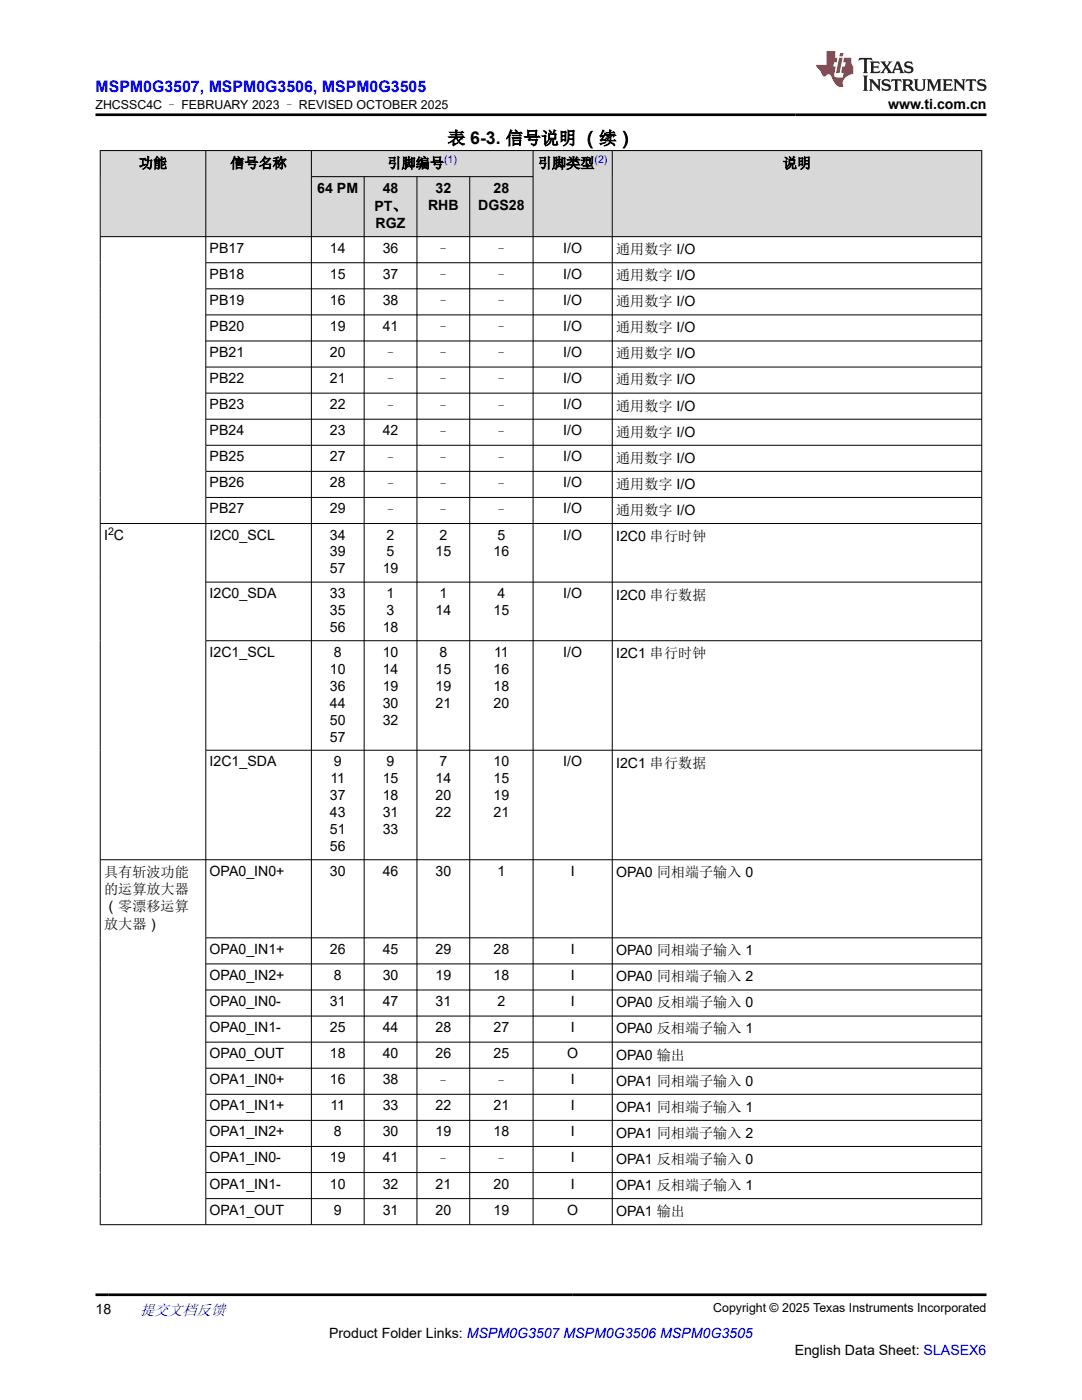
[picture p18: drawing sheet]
<svg xmlns="http://www.w3.org/2000/svg" width="216mm" height="279mm" viewBox="0 0 216 279" stroke-linecap="round" stroke-linejoin="round" font-family="sans-serif">
<defs><g id="words">
<text font-size="3.5" x="89.3" y="28.8">表 6-3. 信号说明 （续）</text>
<text font-size="3.2" fill="#00f" x="19" y="18.3">MSPM0G3507, MSPM0G3506, MSPM0G3505</text>
<text font-size="3" fill="#00f" x="27.9" y="262.4">提交文档反馈</text>
<g font-size="2.8">
<text x="177.2" y="21.7">www.ti.com.cn</text>
<text x="27.7" y="33.5">功能</text>
<text x="46" y="33.5">信号名称</text>
<text x="77.3" y="33.5">引脚编号</text>
<text x="107.3" y="33.5">引脚类型</text>
<text x="156.2" y="33.5">说明</text>
<text x="63.3" y="38.4">64 PM</text>
<text x="76.4" y="38.4">48</text>
<text x="85.4" y="41.8">RHB</text>
<text x="86.9" y="38.4">32</text>
<text x="95.4" y="41.8">DGS28</text>
<text x="98.5" y="38.4">28</text>
<text x="74.7" y="42.1">PT、</text>
<text x="75" y="45.5">RGZ</text>
<text x="41.8" y="50.4">PB17</text>
<text x="65.8" y="50.4">14</text>
<text x="76.4" y="50.4">36</text>
<text x="87.1" y="50.7">–</text>
<text x="98.6" y="50.7">–</text>
<text x="112.4" y="50.4">I/O</text>
<text x="122.9" y="50.7">通用数字 I/O</text>
<text x="41.8" y="55.6">PB18</text>
<text x="65.8" y="55.6">15</text>
<text x="76.4" y="55.6">37</text>
<text x="87.1" y="55.9">–</text>
<text x="98.6" y="55.9">–</text>
<text x="112.4" y="55.6">I/O</text>
<text x="122.9" y="55.9">通用数字 I/O</text>
<text x="41.8" y="60.8">PB19</text>
<text x="65.8" y="60.8">16</text>
<text x="76.4" y="60.8">38</text>
<text x="87.1" y="61.1">–</text>
<text x="98.6" y="61.1">–</text>
<text x="112.4" y="60.8">I/O</text>
<text x="122.9" y="61.1">通用数字 I/O</text>
<text x="41.8" y="66">PB20</text>
<text x="41.8" y="71.2">PB21</text>
<text x="65.8" y="66">19</text>
<text x="65.8" y="71.2">20</text>
<text x="76.4" y="66">41</text>
<text x="76.5" y="71.5">–</text>
<text x="87.1" y="66.3">–</text>
<text x="87.1" y="71.5">–</text>
<text x="98.6" y="66.3">–</text>
<text x="98.6" y="71.5">–</text>
<text x="112.4" y="66">I/O</text>
<text x="112.4" y="71.2">I/O</text>
<text x="122.9" y="66.3">通用数字 I/O</text>
<text x="122.9" y="71.5">通用数字 I/O</text>
<text x="41.8" y="76.4">PB22</text>
<text x="65.8" y="76.4">21</text>
<text x="76.5" y="76.7">–</text>
<text x="87.1" y="76.7">–</text>
<text x="98.6" y="76.7">–</text>
<text x="112.4" y="76.4">I/O</text>
<text x="122.9" y="76.7">通用数字 I/O</text>
<text x="41.8" y="81.6">PB23</text>
<text x="65.8" y="81.6">22</text>
<text x="76.5" y="81.9">–</text>
<text x="87.1" y="81.9">–</text>
<text x="98.6" y="81.9">–</text>
<text x="112.4" y="81.6">I/O</text>
<text x="122.9" y="81.9">通用数字 I/O</text>
<text x="41.8" y="86.9">PB24</text>
<text x="65.8" y="86.9">23</text>
<text x="76.4" y="86.9">42</text>
<text x="87.1" y="87.1">–</text>
<text x="98.6" y="87.1">–</text>
<text x="112.4" y="86.9">I/O</text>
<text x="122.9" y="87.1">通用数字 I/O</text>
<text x="41.8" y="92.1">PB25</text>
<text x="65.8" y="92.1">27</text>
<text x="76.5" y="92.3">–</text>
<text x="87.1" y="92.3">–</text>
<text x="98.6" y="92.3">–</text>
<text x="112.4" y="92.1">I/O</text>
<text x="122.9" y="92.3">通用数字 I/O</text>
<text x="41.8" y="97.3">PB26</text>
<text x="65.8" y="97.3">28</text>
<text x="76.5" y="97.5">–</text>
<text x="87.1" y="97.5">–</text>
<text x="98.6" y="97.5">–</text>
<text x="112.4" y="97.3">I/O</text>
<text x="122.9" y="97.5">通用数字 I/O</text>
<text x="20.8" y="107.7">I C</text>
<text x="41.8" y="102.5">PB27</text>
<text x="41.8" y="107.7">I2C0_SCL</text>
<text x="65.8" y="102.5">29</text>
<text x="65.8" y="107.7">34</text>
<text x="76.5" y="102.8">–</text>
<text x="77.1" y="107.7">2</text>
<text x="87.1" y="102.8">–</text>
<text x="87.7" y="107.7">2</text>
<text x="98.6" y="102.8">–</text>
<text x="99.3" y="107.7">5</text>
<text x="112.4" y="102.5">I/O</text>
<text x="112.4" y="107.7">I/O</text>
<text x="122.9" y="102.8">通用数字 I/O</text>
<text x="122.9" y="108">I2C0 串行时钟</text>
<text x="65.8" y="111.1">39</text>
<text x="77.1" y="111.1">5</text>
<text x="86.9" y="111.1">15</text>
<text x="98.5" y="111.1">16</text>
<text x="41.8" y="119.4">I2C0_SDA</text>
<text x="65.8" y="114.4">57</text>
<text x="65.8" y="119.4">33</text>
<text x="76.4" y="114.4">19</text>
<text x="77.1" y="119.4">1</text>
<text x="87.7" y="119.4">1</text>
<text x="99.3" y="119.4">4</text>
<text x="112.4" y="119.4">I/O</text>
<text x="122.9" y="119.6">I2C0 串行数据</text>
<text x="65.8" y="122.8">35</text>
<text x="77.1" y="122.8">3</text>
<text x="86.9" y="122.8">14</text>
<text x="98.5" y="122.8">15</text>
<text x="41.8" y="131.1">I2C1_SCL</text>
<text x="65.8" y="126.1">56</text>
<text x="66.6" y="131.1">8</text>
<text x="76.4" y="126.1">18</text>
<text x="76.4" y="131.1">10</text>
<text x="87.7" y="131.1">8</text>
<text x="98.6" y="131.1">11</text>
<text x="112.4" y="131.1">I/O</text>
<text x="122.9" y="131.3">I2C1 串行时钟</text>
<text x="65.8" y="134.4">10</text>
<text x="65.8" y="137.8">36</text>
<text x="76.4" y="134.4">14</text>
<text x="76.4" y="137.8">19</text>
<text x="86.9" y="134.4">15</text>
<text x="86.9" y="137.8">19</text>
<text x="98.5" y="134.4">16</text>
<text x="98.5" y="137.8">18</text>
<text x="65.8" y="141.2">44</text>
<text x="76.4" y="141.2">30</text>
<text x="86.9" y="141.2">21</text>
<text x="98.5" y="141.2">20</text>
<text x="65.8" y="144.6">50</text>
<text x="65.8" y="148">57</text>
<text x="76.4" y="144.6">32</text>
<text x="41.8" y="152.9">I2C1_SDA</text>
<text x="66.6" y="152.9">9</text>
<text x="77.1" y="152.9">9</text>
<text x="87.7" y="152.9">7</text>
<text x="98.5" y="152.9">10</text>
<text x="112.4" y="152.9">I/O</text>
<text x="122.9" y="153.2">I2C1 串行数据</text>
<text x="65.8" y="159.7">37</text>
<text x="65.9" y="156.3">11</text>
<text x="76.4" y="156.3">15</text>
<text x="76.4" y="159.7">18</text>
<text x="86.9" y="156.3">14</text>
<text x="86.9" y="159.7">20</text>
<text x="98.5" y="156.3">15</text>
<text x="98.5" y="159.7">19</text>
<text x="65.8" y="163.1">43</text>
<text x="65.8" y="166.5">51</text>
<text x="76.4" y="163.1">31</text>
<text x="76.4" y="166.5">33</text>
<text x="86.9" y="163.1">22</text>
<text x="98.5" y="163.1">21</text>
<text x="65.8" y="169.8">56</text>
<text x="20.8" y="175.1">具有斩波功能</text>
<text x="20.8" y="178.4">的运算放大器</text>
<text x="41.8" y="174.8">OPA0_IN0+</text>
<text x="65.8" y="174.8">30</text>
<text x="76.4" y="174.8">46</text>
<text x="86.9" y="174.8">30</text>
<text x="99.3" y="174.8">1</text>
<text x="113.9" y="174.8">I</text>
<text x="122.9" y="175.1">OPA0 同相端子输入 0</text>
<text x="20.8" y="181.8">（零漂移运算</text>
<text x="20.8" y="185.5">放大器）</text>
<text x="41.8" y="190.4">OPA0_IN1+</text>
<text x="65.8" y="190.4">26</text>
<text x="76.4" y="190.4">45</text>
<text x="86.9" y="190.4">29</text>
<text x="98.5" y="190.4">28</text>
<text x="113.9" y="190.4">I</text>
<text x="122.9" y="190.6">OPA0 同相端子输入 1</text>
<text x="41.8" y="195.6">OPA0_IN2+</text>
<text x="66.6" y="195.6">8</text>
<text x="76.4" y="195.6">30</text>
<text x="86.9" y="195.6">19</text>
<text x="98.5" y="195.6">18</text>
<text x="113.9" y="195.6">I</text>
<text x="122.9" y="195.8">OPA0 同相端子输入 2</text>
<text x="41.8" y="200.8">OPA0_IN0-</text>
<text x="65.8" y="200.8">31</text>
<text x="76.4" y="200.8">47</text>
<text x="86.9" y="200.8">31</text>
<text x="99.3" y="200.8">2</text>
<text x="113.9" y="200.8">I</text>
<text x="122.9" y="201">OPA0 反相端子输入 0</text>
<text x="41.8" y="206">OPA0_IN1-</text>
<text x="65.8" y="206">25</text>
<text x="76.4" y="206">44</text>
<text x="86.9" y="206">28</text>
<text x="98.5" y="206">27</text>
<text x="113.9" y="206">I</text>
<text x="122.9" y="206.3">OPA0 反相端子输入 1</text>
<text x="41.8" y="211.2">OPA0_OUT</text>
<text x="65.8" y="211.2">18</text>
<text x="76.4" y="211.2">40</text>
<text x="86.9" y="211.2">26</text>
<text x="98.5" y="211.2">25</text>
<text x="113.2" y="211.2">O</text>
<text x="122.9" y="211.5">OPA0 输出</text>
<text x="41.8" y="216.4">OPA1_IN0+</text>
<text x="41.8" y="221.6">OPA1_IN1+</text>
<text x="65.8" y="216.4">16</text>
<text x="65.9" y="221.6">11</text>
<text x="76.4" y="216.4">38</text>
<text x="76.4" y="221.6">33</text>
<text x="86.9" y="221.6">22</text>
<text x="87.1" y="216.7">–</text>
<text x="98.5" y="221.6">21</text>
<text x="98.6" y="216.7">–</text>
<text x="113.9" y="216.4">I</text>
<text x="113.9" y="221.6">I</text>
<text x="122.9" y="216.7">OPA1 同相端子输入 0</text>
<text x="122.9" y="221.9">OPA1 同相端子输入 1</text>
<text x="41.8" y="226.8">OPA1_IN2+</text>
<text x="66.6" y="226.8">8</text>
<text x="76.4" y="226.8">30</text>
<text x="86.9" y="226.8">19</text>
<text x="98.5" y="226.8">18</text>
<text x="113.9" y="226.8">I</text>
<text x="122.9" y="227.1">OPA1 同相端子输入 2</text>
<text x="41.8" y="232">OPA1_IN0-</text>
<text x="65.8" y="232">19</text>
<text x="76.4" y="232">41</text>
<text x="87.1" y="232.3">–</text>
<text x="98.6" y="232.3">–</text>
<text x="113.9" y="232">I</text>
<text x="122.9" y="232.3">OPA1 反相端子输入 0</text>
<text x="41.8" y="237.2">OPA1_IN1-</text>
<text x="65.8" y="237.2">10</text>
<text x="76.4" y="237.2">32</text>
<text x="86.9" y="237.2">21</text>
<text x="98.5" y="237.2">20</text>
<text x="113.9" y="237.2">I</text>
<text x="122.9" y="237.5">OPA1 反相端子输入 1</text>
<text x="41.8" y="242.4">OPA1_OUT</text>
<text x="66.6" y="242.4">9</text>
<text x="76.4" y="242.4">31</text>
<text x="86.9" y="242.4">20</text>
<text x="98.5" y="242.4">19</text>
<text x="113.2" y="242.4">O</text>
<text x="122.9" y="242.7">OPA1 输出</text>
<text x="19" y="262.1">18</text>
<text x="65.7" y="266.9">Product Folder Links: MSPM0G3507 MSPM0G3506 MSPM0G3505</text>
<text x="158.6" y="270.3">English Data Sheet: SLASEX6</text>
</g>
<g font-size="2.5">
<text x="19" y="21.8">ZHCSSC4C – FEBRUARY 2023 – REVISED OCTOBER 2025</text>
<text x="142.3" y="261.8">Copyright © 2025 Texas Instruments Incorporated</text>
</g>
<g font-size="2.1" fill="#00f">
<text x="88.6" y="32.6">(1)</text>
<text x="118.6" y="32.6">(2)</text>
</g>
<text font-size="2.1" x="21.6" y="106.7">2</text>
</g></defs>
<g fill="#d8d8d8">
<path d="M20 30h175.9v5.3h-175.9z" fill-rule="evenodd"/>
<path d="M20.1 30.1h20.9v17.1h-20.9z" fill-rule="evenodd"/>
<path d="M41.1 30.1h21v17.1h-21z" fill-rule="evenodd"/>
<path d="M62.2 30.1h44.1v5.1h-44.1z" fill-rule="evenodd"/>
<path d="M106.4 30.1h15.7v17.1h-15.7z" fill-rule="evenodd"/>
<path d="M122.2 30.1h73.6v17.1h-73.6z" fill-rule="evenodd"/>
<path d="M62.2 35.3h10.4v11.9h-10.4z" fill-rule="evenodd"/>
<path d="M72.7 35.3h10.4v11.9h-10.4z" fill-rule="evenodd"/>
<path d="M83.3 35.3h10.4v11.9h-10.4z" fill-rule="evenodd"/>
<path d="M93.8 35.3h12.5v11.9h-12.5z" fill-rule="evenodd"/>
</g>
<g fill="none" stroke="#000" stroke-width=".2">
<path d="M19.9 30h176.1M20 30v214.5M41.1 30v214.5M62.1 30v214.5M62.1 35.3h44.3M72.7 35.3v209.2M83.2 35.3v209.2M93.7 35.3v209.2M106.4 30v214.5M122.2 30v214.5M195.9 30v214.5M19.9 47.2h176.1"/>
<path d="M41.1 52.4h154.9M41.1 57.6h154.9M41.1 62.8h154.9M41.1 68h154.9M41.1 73.3h154.9M41.1 78.5h154.9M41.1 83.7h154.9M41.1 88.9h154.9M41.1 94.1h154.9M41.1 99.3h154.9M19.9 104.5h176.1M41.1 116.2h154.9"/>
<path d="M41.1 127.9h154.9M41.1 149.7h154.9M19.9 171.6h176.1M41.1 187.2h154.9M41.1 192.4h154.9M41.1 197.6h154.9M41.1 202.8h154.9M41.1 208h154.9M41.1 213.2h154.9M41.1 218.4h154.9M41.1 223.6h154.9M41.1 228.8h154.9"/>
<path d="M41.1 234h154.9M41.1 239.2h154.9M19.9 244.4h176.1"/>
</g>
<path d="M171.5 11.6l-.2 .5 .5-.2h.6v.1v2.2l-.2 .4h1l-.2-.4v-2.2v-.1h.5l.6 .2-.2-.5zM173.6 12.3l.2 .4v1.5l-.2 .4h1.9l.1-.6a1.08 1.08 0 0 1-1.3 .2v-.7h.6l.4 .2v-.7l-.4 .2h-.6v-.5l.2-.2a1 1 0 0 1 1 .3l-.1-.5zM175.7 12.3l.9 1.1-1 1.2h.9l-.2-.2 .5-.8 .4 .8-.2 .2h1.6l-.2-.2 .2-.5h.9l.1 .5-.1 .2h.9l-.2-.3-.8-2h-.5l-.9 2.2-.9-1.1 .9-1.1h-.8l.2 .2-.4 .6-.4-.6 .2-.2zM179 12.7l.4 1h-.7zM180.7 12.4a.65 .65 0 0 0-.2 .7 .65 .65 0 0 0 .6 .5l.6 .1 .1 .3a.79 .79 0 0 1-.7 .4 .79 .79 0 0 1-.7-.5l.1 .7 .2-.1a.93 .93 0 0 0 1.1 .1 .93 .93 0 0 0 .4-1 1.46 1.46 0 0 0-1.2-.6l-.1-.3a1.09 1.09 0 0 1 1.2 .2l-.2-.6-.1 .1-.5-.2zM172.2 15.1l.2 .4v2.2l-.2 .4h1l-.2-.4v-2.2l.2-.4zM173.4 15.8l.2 .4v1.5l-.2 .4h.8l-.3-.4 .1-1.3 1.6 1.8v-2l.2-.4h-.7l.1 .2 .1 1.1-1.2-1.3zM176.2 15.9a.65 .65 0 0 0-.2 .8 .65 .65 0 0 0 .6 .4l.6 .2 .1 .2a.79 .79 0 0 1-.7 .4 .79 .79 0 0 1-.7-.5l.1 .7 .2-.1a.93 .93 0 0 0 1.1 .1 .93 .93 0 0 0 .4-.9 1.46 1.46 0 0 0-1.2-.6l-.1-.4a1.09 1.09 0 0 1 1.2 .2l-.1-.6-.2 .1-.5-.1zM177.9 15.8l-.1 .6a.63 .63 0 0 1 .8-.3v1.6l-.3 .4h1l-.2-.4v-1.6a.66 .66 0 0 1 .8 .3l-.1-.6zM180 15.8l.2 .4v1.5l-.2 .4h1l-.2-.2-.1-.7h.5l.1 .2a.79 .79 0 0 0 1.2 .6l-1-.9a.61 .61 0 0 0 .6-.6 .61 .61 0 0 0-.5-.7zM180.8 16.1h.1a.47 .47 0 0 1 .5 .1 .47 .47 0 0 1 .1 .5l-.1 .1-.7 .1zM182.3 15.8l.2 .2a2.27 2.27 0 0 0 .4 2 1.04 1.04 0 0 0 1.7-.7v-1.3l.2-.2h-.8l.2 .4v1.1a.6 .6 0 0 1-.6 .6 .6 .6 0 0 1-.6-.6v-1.1l.3-.4zM184.9 15.8l.2 .4v1.5l-.2 .4h.8l-.3-.4v-1.4l.9 1.9 .9-1.9v1.4l-.3 .4h1l-.2-.4v-1.5l.2-.4h-.8l-.7 1.5-.6-1.5zM188.1 15.8l.2 .4v1.5l-.2 .4h1.9l.1-.6a1.09 1.09 0 0 1-1.3 .2v-.7h.6l.4 .2v-.6l-.4 .2h-.6v-.6l.2-.1a1.01 1.01 0 0 1 1 .3l-.1-.6zM190.2 15.8l.3 .4v1.5l-.3 .4h.8l-.2-.4v-1.3l1.6 1.8v-2l.2-.4h-.7l.2 .2v1.1l-1.2-1.3zM192.8 15.8l-.1 .6a.63 .63 0 0 1 .8-.3v1.6l-.3 .4h1l-.2-.4v-1.6a.66 .66 0 0 1 .8 .3l-.1-.6zM195.2 15.9a.65 .65 0 0 0-.2 .8 .65 .65 0 0 0 .6 .4l.6 .2 .2 .2a.79 .79 0 0 1-.7 .4 .79 .79 0 0 1-.7-.5l.1 .7 .2-.1a.93 .93 0 0 0 1 .1 .93 .93 0 0 0 .5-.9 1.46 1.46 0 0 0-1.3-.6v-.4a1.09 1.09 0 0 1 1.2 .2l-.2-.6-.2 .1-.5-.1z" fill="#231f20"/>
<path d="M164.9 10.2v2.8h-2l.1 .3 .8 1a.95 .95 0 0 0 1 .9 .59 .59 0 0 1 .5-.4 .59 .59 0 0 1 .5 .4l.4 .7a1.59 1.59 0 0 0 2.1 1.4 1.61 1.61 0 0 1 1-2.3l1-.3-.1-1.5a1.59 1.59 0 0 1-.3-1.7h-1.5l-.2 .9h.6l-.2 .9h-.5l-.2 1v.2l.4 .1-.1 .9h-.7a.73 .73 0 0 1-1-.7l.3-1.5h-.5l.1-.9h.5l.2-.9h-.5v-1.3zM167.4 11.5l-.6 3.1h.7l.6-3.1zM167.6 10.6l-.1 .6h.7l.1-.6z" fill="#ed1c24"/>
<path d="M19 22.9h177.8M19 258.4h177.8" fill="none" stroke="#000" stroke-width=".53"/>
<use href="#words"/>
</svg>
